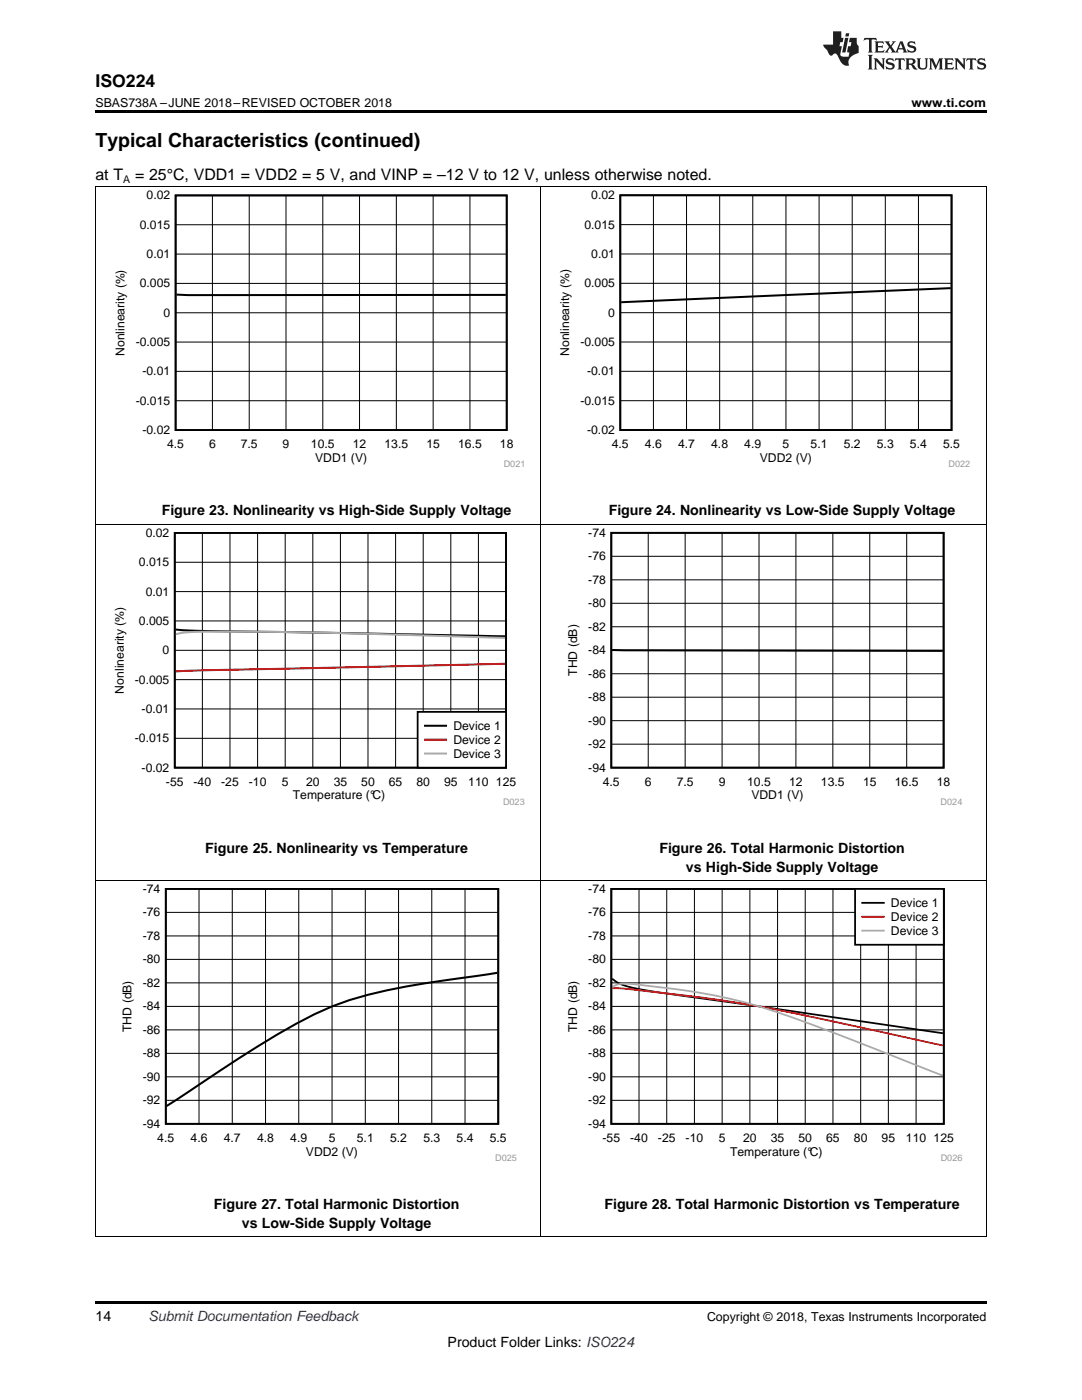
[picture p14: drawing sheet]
<svg xmlns="http://www.w3.org/2000/svg" width="216mm" height="279mm" viewBox="0 0 216 279" stroke-linecap="round" stroke-linejoin="round" font-family="sans-serif">
<defs><g id="words">
<text font-size="3.9" x="19" y="29.3">Typical Characteristics (continued)</text>
<text font-size="3.5" x="19" y="17.3">ISO224</text>
<g font-size="3.2">
<text x="19" y="36">at T</text>
<text x="27" y="36">= 25°C, VDD1 = VDD2 = 5 V, and VINP = –12 V to 12 V, unless otherwise noted.</text>
</g>
<g font-size="2.8">
<text x="32.3" y="102.9">Figure 23. Nonlinearity vs High-Side Supply Voltage</text>
<text x="121.5" y="102.9">Figure 24. Nonlinearity vs Low-Side Supply Voltage</text>
<text x="41" y="170.3">Figure 25. Nonlinearity vs Temperature</text>
<text x="131.6" y="170.3">Figure 26. Total Harmonic Distortion</text>
<text x="136.9" y="174">vs High-Side Supply Voltage</text>
<text x="42.7" y="241.3">Figure 27. Total Harmonic Distortion</text>
<text x="48.3" y="245">vs Low-Side Supply Voltage</text>
<text x="120.6" y="241.3">Figure 28. Total Harmonic Distortion vs Temperature</text>
<text x="19" y="263.6">14</text>
<text x="89.3" y="268.9">Product Folder Links: ISO224</text>
</g>
<text font-size="2.8" fill="#0000c8" x="29.6" y="263.6">Submit Documentation Feedback</text>
<g font-size="2.5">
<text x="19" y="21.4">SBAS738A –JUNE 2018–REVISED OCTOBER 2018</text>
<text x="181.9" y="21.4">www.ti.com</text>
<text x="141.1" y="263.6">Copyright © 2018, Texas Instruments Incorporated</text>
</g>
<g font-size="2.4">
<text x="29.3" y="39.8">0.02</text>
<text x="118" y="39.8">0.02</text>
<text x="27.9" y="45.6">0.015</text>
<text x="116.6" y="45.6">0.015</text>
<text x="29.3" y="51.5">0.01</text>
<text x="118" y="51.5">0.01</text>
<text x="27.9" y="57.4">0.005</text>
<text x="116.6" y="57.3">0.005</text>
<text x="32.6" y="63.2">0</text>
<text x="121.3" y="63.2">0</text>
<text x="24.9" y="71" transform="rotate(-90 24.9 71)">Nonlinearity (%)</text>
<text x="27.1" y="69.1">-0.005</text>
<text x="113.6" y="71" transform="rotate(-90 113.6 71)">Nonlinearity (%)</text>
<text x="115.8" y="69">-0.005</text>
<text x="28.4" y="74.9">-0.01</text>
<text x="117.2" y="74.9">-0.01</text>
<text x="27.1" y="80.8">-0.015</text>
<text x="115.8" y="80.8">-0.015</text>
<text x="28.4" y="86.6">-0.02</text>
<text x="33.4" y="89.4">4.5</text>
<text x="41.7" y="89.4">6</text>
<text x="48" y="89.4">7.5</text>
<text x="56.4" y="89.4">9</text>
<text x="62.1" y="89.4">10.5</text>
<text x="70.4" y="89.4">12</text>
<text x="76.7" y="89.4">13.5</text>
<text x="85.1" y="89.4">15</text>
<text x="91.4" y="89.4">16.5</text>
<text x="99.8" y="89.4">18</text>
<text x="117.2" y="86.6">-0.02</text>
<text x="122.1" y="89.4">4.5</text>
<text x="128.7" y="89.4">4.6</text>
<text x="135.3" y="89.4">4.7</text>
<text x="141.9" y="89.4">4.8</text>
<text x="148.5" y="89.4">4.9</text>
<text x="156.1" y="89.4">5</text>
<text x="161.7" y="89.4">5.1</text>
<text x="168.4" y="89.4">5.2</text>
<text x="175" y="89.4">5.3</text>
<text x="181.6" y="89.4">5.4</text>
<text x="188.2" y="89.4">5.5</text>
<text x="62.9" y="92.2">VDD1 (V)</text>
<text x="151.6" y="92.2">VDD2 (V)</text>
<text x="29.1" y="107.2">0.02</text>
<text x="117.4" y="107.1">-74</text>
<text x="27.7" y="113">0.015</text>
<text x="117.4" y="111.8">-76</text>
<text x="29.1" y="118.9">0.01</text>
<text x="117.4" y="116.5">-78</text>
<text x="27.7" y="124.7">0.005</text>
<text x="117.4" y="125.9">-82</text>
<text x="117.4" y="121.2">-80</text>
<text x="32.4" y="130.6">0</text>
<text x="117.4" y="130.6">-84</text>
<text x="26.9" y="136.4">-0.005</text>
<text x="115.1" y="134.9" transform="rotate(-90 115.1 134.9)">THD (dB)</text>
<text x="117.4" y="135.3">-86</text>
<text x="24.7" y="138.4" transform="rotate(-90 24.7 138.4)">Nonlinearity (%)</text>
<text x="28.3" y="142.3">-0.01</text>
<text x="117.4" y="139.9">-88</text>
<text x="26.9" y="148.2">-0.015</text>
<text x="90.5" y="145.7">Device 1</text>
<text x="90.5" y="148.5">Device 2</text>
<text x="117.4" y="149.3">-92</text>
<text x="117.4" y="144.6">-90</text>
<text x="28.3" y="154">-0.02</text>
<text x="90.5" y="151.2">Device 3</text>
<text x="117.4" y="154">-94</text>
<text x="33.1" y="156.8">-55</text>
<text x="38.6" y="156.8">-40</text>
<text x="44.1" y="156.8">-25</text>
<text x="49.6" y="156.8">-10</text>
<text x="56.2" y="156.8">5</text>
<text x="58.4" y="159.5">Temperature (°C)</text>
<text x="61.1" y="156.8">20</text>
<text x="66.6" y="156.8">35</text>
<text x="72.1" y="156.8">50</text>
<text x="77.6" y="156.8">65</text>
<text x="83.1" y="156.8">80</text>
<text x="88.6" y="156.8">95</text>
<text x="93.4" y="156.8">110 125</text>
<text x="120.3" y="156.8">4.5</text>
<text x="128.7" y="156.8">6</text>
<text x="135" y="156.8">7.5</text>
<text x="143.4" y="156.8">9</text>
<text x="149.1" y="156.8">10.5</text>
<text x="149.9" y="159.5">VDD1 (V)</text>
<text x="157.5" y="156.8">12</text>
<text x="163.8" y="156.8">13.5</text>
<text x="172.2" y="156.8">15</text>
<text x="178.6" y="156.8">16.5</text>
<text x="186.9" y="156.8">18</text>
<text x="28.5" y="178.2">-74</text>
<text x="117.4" y="178.2">-74</text>
<text x="28.5" y="182.9">-76</text>
<text x="117.4" y="182.9">-76</text>
<text x="177.8" y="181">Device 1</text>
<text x="177.8" y="183.8">Device 2</text>
<text x="28.5" y="187.6">-78</text>
<text x="117.4" y="187.6">-78</text>
<text x="177.8" y="186.6">Device 3</text>
<text x="28.5" y="196.9">-82</text>
<text x="28.5" y="192.3">-80</text>
<text x="117.4" y="196.9">-82</text>
<text x="117.4" y="192.3">-80</text>
<text x="28.5" y="201.6">-84</text>
<text x="117.4" y="201.6">-84</text>
<text x="26.2" y="206" transform="rotate(-90 26.2 206)">THD (dB)</text>
<text x="28.5" y="206.3">-86</text>
<text x="115.1" y="206" transform="rotate(-90 115.1 206)">THD (dB)</text>
<text x="117.4" y="206.3">-86</text>
<text x="28.5" y="215.7">-90</text>
<text x="28.5" y="211">-88</text>
<text x="117.4" y="215.7">-90</text>
<text x="117.4" y="211">-88</text>
<text x="28.5" y="220.4">-92</text>
<text x="117.4" y="220.4">-92</text>
<text x="28.5" y="225.1">-94</text>
<text x="31.4" y="227.9">4.5</text>
<text x="38" y="227.9">4.6</text>
<text x="44.7" y="227.9">4.7</text>
<text x="51.3" y="227.9">4.8</text>
<text x="57.9" y="227.9">4.9</text>
<text x="65.6" y="227.9">5</text>
<text x="71.2" y="227.9">5.1</text>
<text x="77.8" y="227.9">5.2</text>
<text x="84.5" y="227.9">5.3</text>
<text x="91.1" y="227.9">5.4</text>
<text x="97.7" y="227.9">5.5</text>
<text x="117.4" y="225.1">-94</text>
<text x="120.2" y="227.9">-55</text>
<text x="125.8" y="227.9">-40</text>
<text x="131.3" y="227.9">-25</text>
<text x="136.8" y="227.9">-10</text>
<text x="143.4" y="227.9">5</text>
<text x="148.3" y="227.9">20</text>
<text x="153.8" y="227.9">35</text>
<text x="159.3" y="227.9">50</text>
<text x="164.9" y="227.9">65</text>
<text x="170.4" y="227.9">80</text>
<text x="175.9" y="227.9">95</text>
<text x="180.8" y="227.9">110 125</text>
<text x="61" y="230.6">VDD2 (V)</text>
<text x="145.7" y="230.6">Temperature (°C)</text>
</g>
<text font-size="2.1" x="24.6" y="36.6">A</text>
<g font-size="1.8" fill="#999">
<text x="100.5" y="93.2">D021</text>
<text x="189.3" y="93.2">D022</text>
<text x="100.4" y="160.6">D023</text>
<text x="187.7" y="160.6">D024</text>
<text x="98.8" y="231.7">D025</text>
<text x="187.7" y="231.7">D026</text>
</g>
</g></defs>
<path d="M19 259.7h177.8v.5h-177.8z" fill="#000"/>
<path d="M19.1 175.7v71.1M107.9 175.7v71.1M196.8 175.7v71.1M19 246.8h177.8" fill="none" stroke="#000" stroke-width=".2"/>
<path d="M23.9 176.4h79.2v55.3h-79.2z" fill-rule="evenodd" fill="#fff"/>
<path d="M33.1 177.4h66.3v46.9h-66.3z" fill="none" stroke="#000" stroke-width=".35"/>
<g fill="none" stroke="#000" stroke-width=".2">
<path d="M39.7 177.4v46.9M46.3 177.4v46.9M53 177.4v46.9M59.6 177.4v46.9M66.3 177.4v46.9M72.9 177.4v46.9M79.5 177.4v46.9M86.2 177.4v46.9M92.8 177.4v46.9M33.1 196.2h66.3M33.1 191.5h66.3M33.1 186.8h66.3"/>
<path d="M33.1 182.1h66.3M33.1 219.6h66.3M33.1 214.9h66.3M33.1 210.2h66.3M33.1 205.5h66.3M33.1 200.8h66.3"/>
</g>
<path d="M99.2 194.1l-10.7 1.6a100.9 100.9 0 0 0-22.2 5.1 144.2 144.2 0 0 0-22.3 12.8l-10.8 7.1" fill="none" stroke="#000" stroke-width=".41"/>
<path d="M112.8 176.4h79.2v55.3h-79.2z" fill-rule="evenodd" fill="#fff"/>
<path d="M122 177.4h66.3v46.9h-66.3zM122.1 195.4a8.7 8.7 0 0 0 4.1 1.7l4.7 .9 57.2 8.2" fill="none" stroke="#000" stroke-width=".35"/>
<g fill="none" stroke="#000" stroke-width=".2">
<path d="M127.5 177.4v46.9M133 177.4v46.9M138.6 177.4v46.9M144.1 177.4v46.9M149.6 177.4v46.9M155.2 177.4v46.9M160.7 177.4v46.9M166.2 177.4v46.9M171.7 177.4v46.9M177.3 177.4v46.9M182.8 177.4v46.9M122 196.2h66.3"/>
<path d="M122 191.5h66.3M122 186.8h66.3M122 182.1h66.3M122 219.6h66.3M122 214.9h66.3M122 210.2h66.3M122 205.5h66.3M122 200.8h66.3"/>
</g>
<path d="M122.1 197.2a257.4 257.4 0 0 1 26.4 3.1 1059.7 1059.7 0 0 1 39.6 8.4" fill="none" stroke="#f00" stroke-width=".35"/>
<path d="M122.1 196.9a6.1 6.1 0 0 1 4.1-.5 151 151 0 0 1 25.3 4.4 555.5 555.5 0 0 1 34.6 13.1l2 .8" fill="none" stroke="#aaa" stroke-width=".35"/>
<path d="M170.6 177.4h17.7v11.1h-17.7z" fill-rule="evenodd" fill="#fff"/>
<path d="M170.6 177.4h17.7v11.1h-17.7zM172.1 180.2h4.3" fill="none" stroke="#000" stroke-width=".35"/>
<path d="M172.1 183h4.3" fill="none" stroke="#f00" stroke-width=".35"/>
<path d="M172.1 185.7h4.3" fill="none" stroke="#aaa" stroke-width=".35"/>
<path d="M19.1 104.6v71.1M107.9 104.6v71.1M196.8 104.6v71.1M19 175.7h177.8" fill="none" stroke="#000" stroke-width=".2"/>
<path d="M22.4 105.4h82.3v55.3h-82.3z" fill-rule="evenodd" fill="#fff"/>
<path d="M34.9 106.4h66.1v46.8h-66.1z" fill="none" stroke="#000" stroke-width=".35"/>
<g fill="none" stroke="#000" stroke-width=".2">
<path d="M34.9 118.1h66.1M34.9 112.2h66.1M40.4 106.4v46.8M45.9 106.4v46.8M51.4 106.4v46.8M56.9 106.4v46.8M62.4 106.4v46.8M67.9 106.4v46.8M73.4 106.4v46.8M78.9 106.4v46.8M84.4 106.4v46.8M90 106.4v46.8"/>
<path d="M95.5 106.4v46.8M34.9 135.6h66.1M34.9 129.8h66.1M34.9 123.9h66.1M34.9 147.3h66.1M34.9 141.5h66.1"/>
</g>
<path d="M35 125.6l.5 .1a495.6 495.6 0 0 0 25.8 .5l39.5 .8" fill="none" stroke="#000" stroke-width=".4"/>
<path d="M100.8 132.5l-65.8 1.5" fill="none" stroke="#f00" stroke-width=".4"/>
<path d="M35 126.6l.3-.1a16.6 16.6 0 0 1 5.1-.4 1427.4 1427.4 0 0 1 60.4 1.2" fill="none" stroke="#aaa" stroke-width=".4"/>
<path d="M83.3 142.1h17.7v11.1h-17.7z" fill-rule="evenodd" fill="#fff"/>
<path d="M83.3 142.1h17.7v11.1h-17.7z" fill="none" stroke="#000" stroke-width=".35"/>
<path d="M84.8 144.8h4.2" fill="none" stroke="#000" stroke-width=".4"/>
<path d="M84.8 147.6h4.2" fill="none" stroke="#f00" stroke-width=".4"/>
<path d="M84.8 150.4h4.2" fill="none" stroke="#aaa" stroke-width=".4"/>
<path d="M112.8 105.4h79.2v55.3h-79.2z" fill-rule="evenodd" fill="#fff"/>
<path d="M122 106.3h66.3v46.9h-66.3z" fill="none" stroke="#000" stroke-width=".35"/>
<g fill="none" stroke="#000" stroke-width=".2">
<path d="M19.1 37.3v67.3M107.9 37.3v67.3M196.8 37.3v67.3M19 104.6h177.8M122 115.7h66.3M122 111h66.3M129.3 106.3v46.9M136.7 106.3v46.9M144.1 106.3v46.9M151.5 106.3v46.9M158.8 106.3v46.9M166.2 106.3v46.9"/>
<path d="M173.6 106.3v46.9M180.9 106.3v46.9M122 139.1h66.3M122 134.5h66.3M122 129.8h66.3M122 125.1h66.3M122 120.4h66.3M122 148.5h66.3M122 143.8h66.3"/>
</g>
<path d="M122.1 129.7l66 .2" fill="none" stroke="#000" stroke-width=".41"/>
<path d="M22.5 38h82v55.3h-82z" fill-rule="evenodd" fill="#fff"/>
<path d="M35 39h66.1v46.8h-66.1z" fill="none" stroke="#000" stroke-width=".35"/>
<g fill="none" stroke="#000" stroke-width=".2">
<path d="M42.4 39v46.8M49.7 39v46.8M57.1 39v46.8M64.4 39v46.8M71.7 39v46.8M79.1 39v46.8M86.4 39v46.8M93.8 39v46.8M35 56.6h66.1M35 50.7h66.1M35 44.9h66.1M35 80h66.1"/>
<path d="M35 74.1h66.1M35 68.3h66.1M35 62.4h66.1"/>
</g>
<path d="M35.2 58.8l2.3 .1h63.4" fill="none" stroke="#000" stroke-width=".4"/>
<path d="M111.3 38h82.3v55.3h-82.3z" fill-rule="evenodd" fill="#fff"/>
<path d="M123.8 39h66.1v46.8h-66.1z" fill="none" stroke="#000" stroke-width=".35"/>
<g fill="none" stroke="#000" stroke-width=".2">
<path d="M19 37.2h177.8M130.4 39v46.8M137 39v46.8M143.6 39v46.8M150.2 39v46.8M156.8 39v46.8M163.4 39v46.8M170 39v46.8M176.7 39v46.8M183.3 39v46.8M123.8 56.5h66.1M123.8 50.7h66.1"/>
<path d="M123.8 44.8h66.1M123.8 80h66.1M123.8 74.1h66.1M123.8 68.3h66.1M123.8 62.4h66.1"/>
</g>
<path d="M189.7 57.5l-65.8 2.8" fill="none" stroke="#000" stroke-width=".4"/>
<path d="M19 22h177.8v.5h-177.8z" fill="#000"/>
<g fill="#231f20">
<path d="M172.5 7.6l-.1 .5 .4-.2h.6v.1v2.1l-.2 .4h.9l-.2-.4v-2.1l.1-.1h.5l.5 .2-.2-.5zM174.5 8.3l.2 .3v1.5l-.2 .4h1.8l.2-.6a1.04 1.04 0 0 1-1.3 .2v-.7h.6l.3 .2v-.6l-.3 .2h-.6v-.6l.8-.1 .4 .3-.2-.5zM176.5 8.3l.9 1.1-.9 1.1h.8l-.2-.2 .4-.7 .5 .7-.2 .2h1.5l-.2-.2 .2-.4h.9l.1 .4-.2 .2h1l-.3-.3-.7-1.9h-.5l-.9 2-.8-1 .9-1h-.8l.1 .3-.4 .5-.3-.6 .1-.2zM179.7 8.6l.4 1h-.7zM181.3 8.4a.63 .63 0 0 0-.2 .7 .63 .63 0 0 0 .6 .4l.6 .2 .1 .2a.75 .75 0 0 1-.7 .4 .75 .75 0 0 1-.6-.5l.1 .7 .1-.1a1.11 1.11 0 0 0 1.5-.6 1.13 1.13 0 0 0-1.2-.8l-.1-.4a1.04 1.04 0 0 1 1.2 .2l-.2-.5-.2 .1-.4-.2zM173.2 10.9l.2 .4v2.2l-.2 .4h1l-.3-.4v-2.2l.3-.4zM174.3 11.6l.3 .4v1.5l-.3 .4h.8l-.2-.4v-1.3l1.5 1.7v-1.9l.2-.4h-.7l.2 .4v.9l-1.1-1.3zM177 11.8a.62 .62 0 0 0-.2 .7 .62 .62 0 0 0 .6 .4l.6 .1 .1 .3a.76 .76 0 0 1-.7 .3 .76 .76 0 0 1-.7-.4l.2 .7 .1-.1a1.11 1.11 0 0 0 1.5-.6 1.13 1.13 0 0 0-1.2-.8l-.1-.4a1.04 1.04 0 0 1 1.2 .2l-.2-.6-.2 .1-.5-.1zM178.7 11.6l-.2 .6a.61 .61 0 0 1 .8-.3v1.6l-.2 .4h.9l-.2-.4v-1.6a.63 .63 0 0 1 .7 .3l-.1-.6zM180.6 11.6l.3 .4v1.5l-.3 .4h1l-.2-.2-.1-.8 .6 .2a.76 .76 0 0 0 1.2 .7l-1-1a.58 .58 0 0 0 .6-.5 .58 .58 0 0 0-.5-.6zM181.4 11.9h.1a.45 .45 0 0 1 .5 .1 .45 .45 0 0 1 .1 .5l-.8 .2zM182.9 11.6l.2 .2a2.17 2.17 0 0 0 .3 1.9 .99 .99 0 0 0 1.6-.6v-1.1l.2-.4h-.7l.2 .2a1.92 1.92 0 0 1-.2 1.8 .6 .6 0 0 1-.9-.5v-1.1l.2-.4zM185.4 11.6l.2 .4v1.5l-.2 .4h.7l-.2-.4v-1.4l.8 1.8 .8-1.8v1.4l-.2 .4h.9l-.2-.4v-1.5l.2-.4h-.8l-.6 1.5-.6-1.5zM188.4 11.6l.2 .4v1.5l-.2 .4h1.8l.1-.6a1.04 1.04 0 0 1-1.2 .1v-.6h.5l.4 .2v-.6l-.4 .2h-.5v-.7h.8l.3 .3-.1-.6zM190.5 11.6l.2 .4v1.5l-.2 .4h.7l-.2-.4v-1.3l1.5 1.7v-1.9l.2-.4h-.7l.2 .4v.9l-1.1-1.3zM192.9 11.6l-.1 .6a.61 .61 0 0 1 .7-.3l.1 1.6-.3 .4h1l-.3-.4 .1-1.6a.63 .63 0 0 1 .7 .3l-.1-.6zM195.2 11.8a.62 .62 0 0 0-.2 .7 .62 .62 0 0 0 .6 .4l.6 .1 .1 .3a.76 .76 0 0 1-.7 .3 .76 .76 0 0 1-.6-.4l.1 .7 .1-.1a1.11 1.11 0 0 0 1.6-.6 1.13 1.13 0 0 0-1.3-.8l-.1-.4a1.04 1.04 0 0 1 1.2 .2l-.1-.6-.2 .1-.5-.1z"/>
<path d="M166.2 6.3v2.6h-1.9v.4l.8 .9a.91 .91 0 0 0 1 .8 .56 .56 0 0 1 .5-.3 .56 .56 0 0 1 .5 .3l.4 .8a1.53 1.53 0 0 0 1.9 1.2 1.54 1.54 0 0 1 1-2.1l.9-.3v-1.4a1.52 1.52 0 0 1-.4-1.6h-1.3l-.2 .8h.5l-.2 .8h-.5l-.1 1v.2l.4 .1-.2 .8a1.93 1.93 0 0 1-1.6-.3l.3-1.8h-.5l.2-.8h.4l.2-.8h-.4v-1.3zM168.6 7.6l-.6 2.9h.7l.6-2.9zM168.8 6.6l-.1 .7h.6l.2-.7z"/>
</g>
<use href="#words"/>
</svg>
